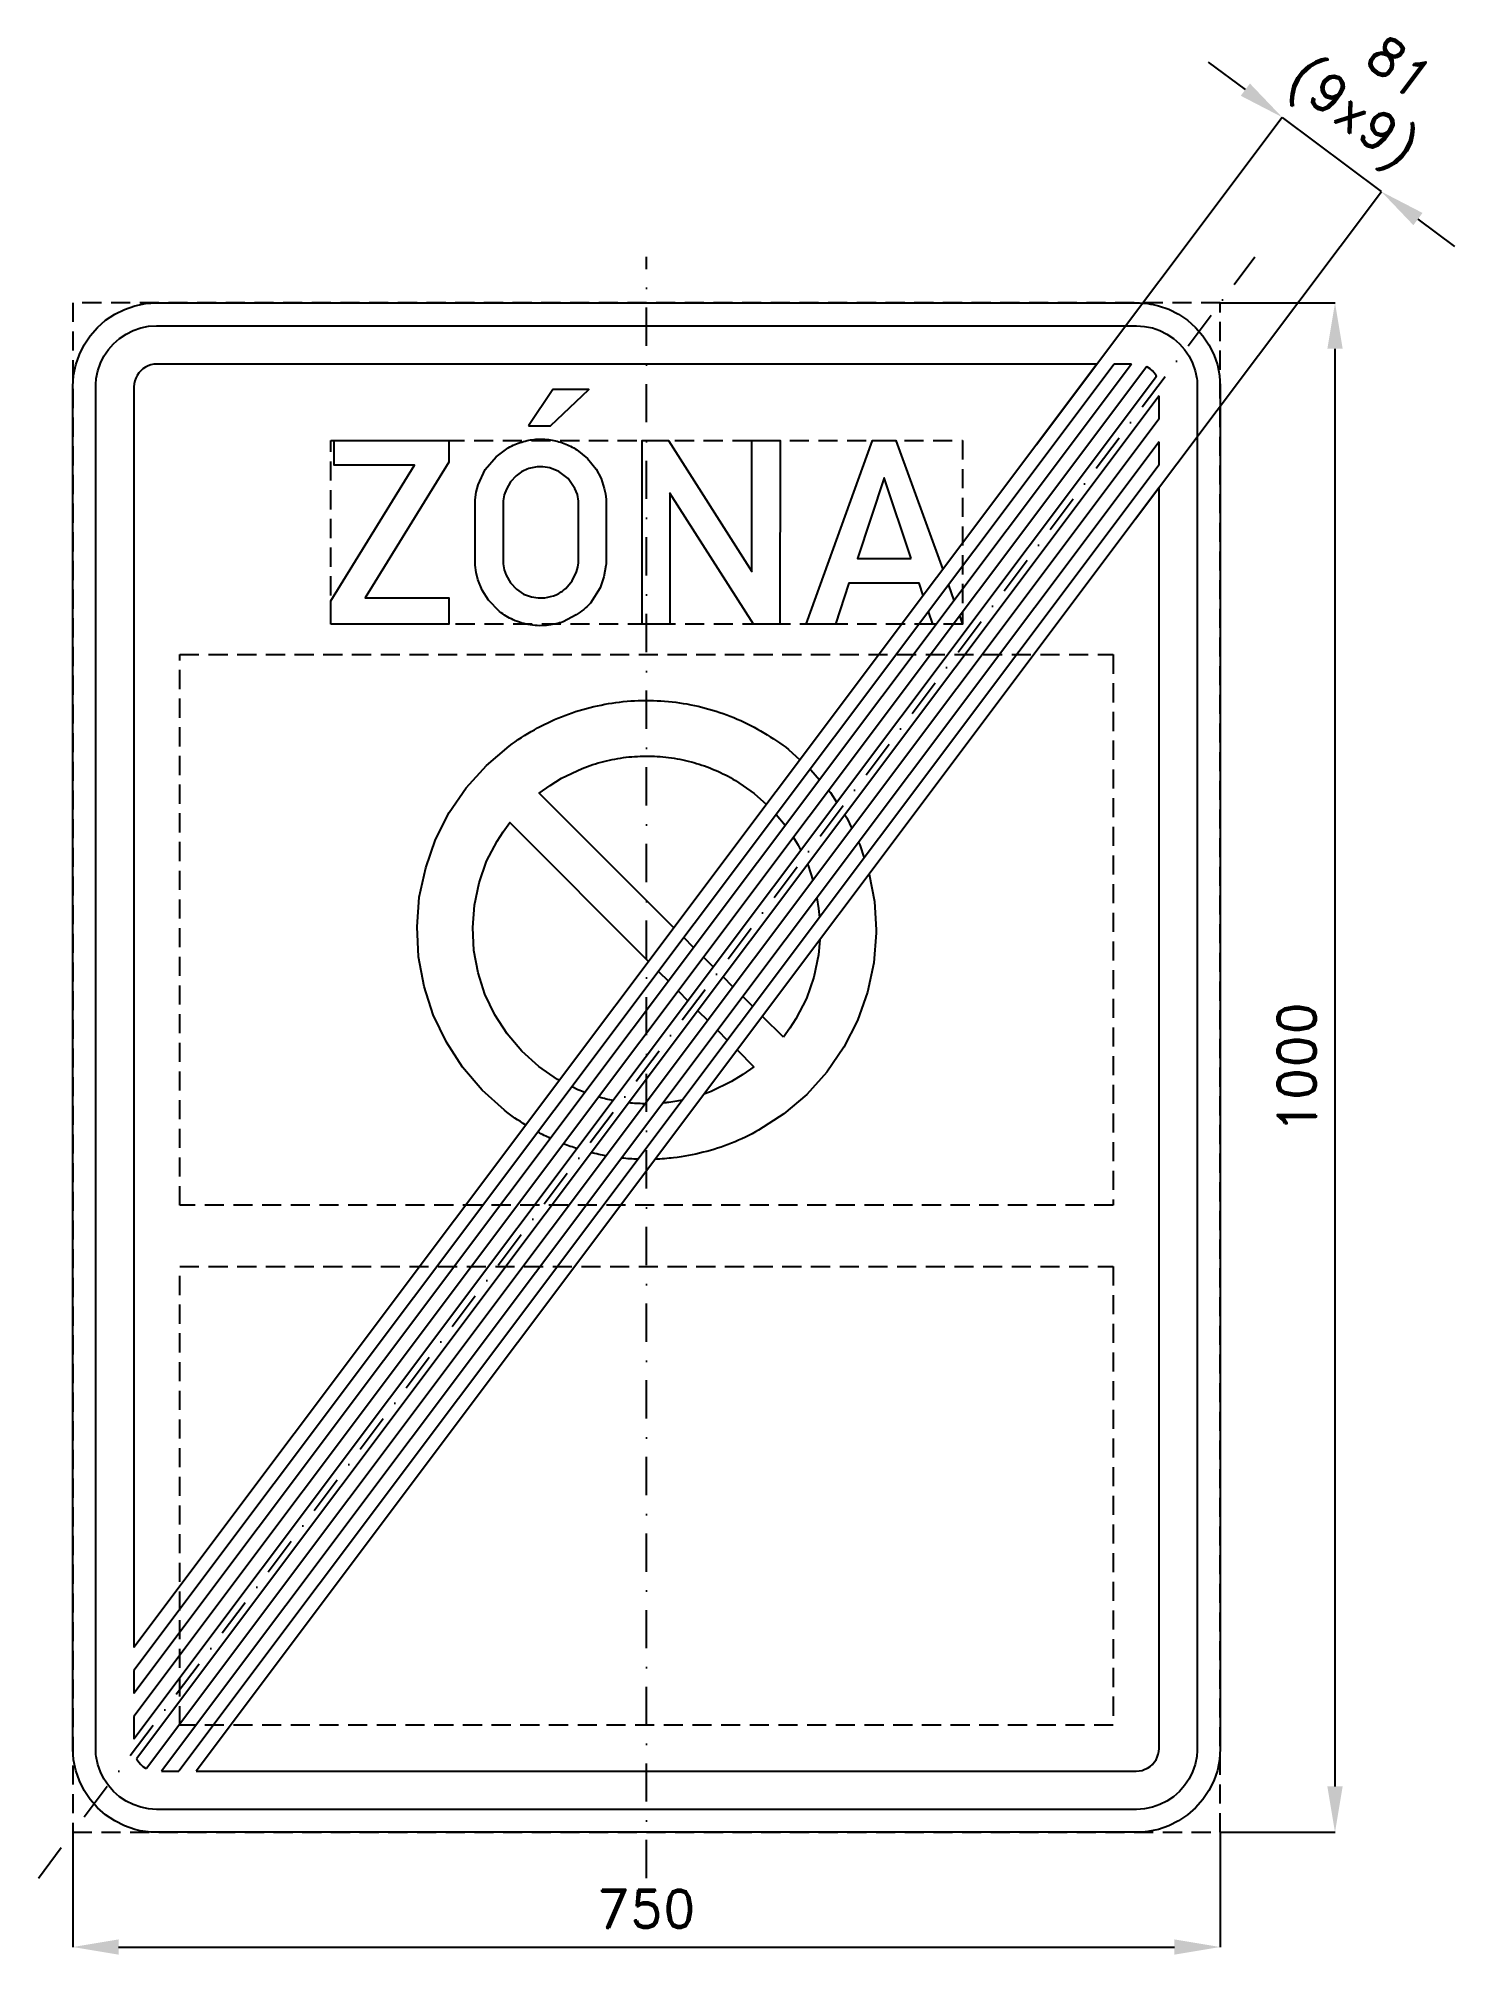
# Model space of a CAD drawing. Header units: millimetres. Extents: x -398 to 528, y -580 to 673.
import ezdxf

# ---------------------------------------------------------------- set-up
doc = ezdxf.new("R2010")
doc.units = ezdxf.units.MM
doc.header["$LTSCALE"] = 5
doc.linetypes.add('ČERCHOVANÁX2', pattern=[2, 1, -0.5, 0, -0.5])
doc.linetypes.add('ČÁRKOVANÁX2', pattern=[1.5, 1, -0.5])
doc.layers.add('Kóty', color=2, linetype='Continuous')
doc.layers.add('Značka', color=7, linetype='Continuous')
doc.styles.get("Standard").update_dxf_attribs({"font": 'romand.shx', "height": 25})
doc.dimstyles.get("Standard").update_dxf_attribs({"dimtxt": 25, "dimasz": 30, "dimexe": 0.18, "dimexo": 0.0625, "dimgap": 12.5, "dimtad": 1, "dimdec": 0, "dimzin": 0, "dimdsep": 46, "dimtxsty": 'Standard', "dimcen": 0.09, "dimadec": 0, "dimazin": 0, "dimtfac": 1, "dimtdec": 0, "dimtofl": 0, "dimtmove": 0, "dimatfit": 3, "dimfxl": 1, "dimtolj": 1, "dimtzin": 0, "dimarcsym": 0})

# ---------------------------------------------------------------- blocks, each defined once
blk = doc.blocks.new('*D0')
at = {"layer": 'Defpoints', "color": 0, "transparency": 16777216}
for p in [(-375, -500), (375, -500), (375, -575)]:
    blk.add_point(p, dxfattribs=at)
at = {"layer": 'Kóty', "color": 0, "lineweight": -2, "transparency": 16777216}
for p, q in [((-375, -500.0625), (-375, -575.18)), ((375, -500.0625), (375, -575.18)), ((-345, -575), (345, -575))]:
    blk.add_line(p, q, dxfattribs=at)
at = {"layer": 'Kóty', "color": 0, "transparency": 16777216}
for points in [[(-345, -570), (-345, -580), (-375, -575)], [(345, -570), (345, -580), (375, -575)]]:
    blk.add_solid(points, dxfattribs=at)
at = {"layer": 'Kóty', "color": 0, "transparency": 16777216, "insert": (0, -550), "char_height": 25, "attachment_point": 5}
blk.add_mtext('\\A1;750', dxfattribs=at)
blk = doc.blocks.new('*D1')
at = {"layer": 'Defpoints', "color": 0, "transparency": 16777216}
for p in [(375, 500), (450, 500), (375, -500)]:
    blk.add_point(p, dxfattribs=at)
at = {"layer": 'Kóty', "color": 0, "lineweight": -2, "transparency": 16777216}
for p, q in [((375.0625, 500), (450.18, 500)), ((450, -470), (450, 470)), ((375.0625, -500), (450.18, -500))]:
    blk.add_line(p, q, dxfattribs=at)
at = {"layer": 'Kóty', "color": 0, "transparency": 16777216}
for points in [[(445, 470), (455, 470), (450, 500)], [(445, -470), (455, -470), (450, -500)]]:
    blk.add_solid(points, dxfattribs=at)
at = {"layer": 'Kóty', "color": 0, "transparency": 16777216, "insert": (425, 0), "char_height": 25, "attachment_point": 5, "rotation": 90}
blk.add_mtext('\\A1;1000', dxfattribs=at)

msp = doc.modelspace()

# ---------------------------------------------------------------- linework, layer by layer
at = {"color": 3}
for p, q in [((316.9, 460), (-335, -409.2)), ((305.6, 460), (-335, -394.2)), ((294.4, 460), (-335, -379.2)), ((326.9, 458.3), (-335, -424.2)), ((333.3, 451.9), (-335, -439.2)), ((335, 439.2), (-333.3, -451.9)), ((335, 424.2), (-326.9, -458.3)), ((335, 409.2), (-316.9, -460)), ((335, 394.2), (-305.6, -460)), ((335, 379.2), (-294.4, -460))]:
    msp.add_line(p, q, dxfattribs=at)
msp.add_lwpolyline([(-320, -485), (-320.2, -485), (-320.3, -485), (-325.5, -484.6), (-330.6, -483.6), (-335.5, -481.9), (-340.1, -479.6), (-344.4, -476.7), (-348.3, -473.3), (-351.7, -469.4), (-354.6, -465.1), (-356.9, -460.5), (-358.6, -455.6), (-359.7, -450.5, -0.036755), (-360, -445.3), (-360, -445.2), (-360, -445), (-360, 445), (-360, 445.2), (-360, 445.3, -0.032191), (-359.6, 450.5), (-358.6, 455.6), (-356.9, 460.5), (-354.6, 465.1), (-351.7, 469.4), (-348.3, 473.3), (-344.4, 476.7), (-340.1, 479.6), (-335.5, 481.9), (-330.6, 483.6), (-325.5, 484.7), (-320.3, 485), (-320.2, 485), (-320, 485), (320, 485), (320.2, 485), (320.3, 485), (325.5, 484.6), (330.6, 483.6), (335.5, 481.9), (340.1, 479.6), (344.4, 476.7), (348.3, 473.3), (351.7, 469.4), (354.6, 465.1), (356.9, 460.5), (358.6, 455.6), (359.7, 450.5, -0.036755), (360, 445.3), (360, 445.2), (360, 445), (360, -445), (360, -445.2), (360, -445.3, -0.032191), (359.6, -450.5), (358.6, -455.6), (356.9, -460.5), (354.6, -465.1), (351.7, -469.4), (348.3, -473.3), (344.4, -476.7), (340.1, -479.6), (335.5, -481.9), (330.6, -483.6), (325.5, -484.7), (320.3, -485), (320.2, -485), (320, -485), (-320, -485)], format="xyb", dxfattribs=at)
for points in [[(294.4, 460), (-320, 460), (-320.1, 460), (-320.1, 460), (-322.1, 459.9), (-324, 459.5), (-325.8, 458.8), (-327.5, 458), (-329.2, 456.9), (-330.6, 455.6), (-331.9, 454.2), (-333, 452.5), (-333.8, 450.8), (-334.5, 449), (-334.9, 447.1), (-335, 445.1), (-335, 445.1), (-335, 445), (-335, -379.2)], [(316.9, 460), (305.6, 460)], [(333.3, 451.9), (333, 452.5), (331.9, 454.2), (330.6, 455.6), (329.2, 456.9), (327.5, 458), (326.9, 458.3)], [(335, 424.2), (335, 439.2)], [(335, 394.2), (335, 409.2)], [(-294.4, -460), (320, -460), (320.1, -460), (320.1, -460), (322.1, -459.9), (324, -459.5), (325.8, -458.8), (327.5, -458), (329.2, -456.9), (330.6, -455.6), (331.9, -454.2), (333, -452.5), (333.8, -450.8), (334.5, -449), (334.9, -447.1), (335, -445.1), (335, -445.1), (335, -445), (335, 379.2)], [(-335, -394.2), (-335, -409.2)], [(-335, -424.2), (-335, -439.2)], [(-333.3, -451.9), (-333, -452.5), (-331.9, -454.2), (-330.6, -455.6), (-329.2, -456.9), (-327.5, -458), (-326.9, -458.3)], [(-316.9, -460), (-305.6, -460)]]:
    msp.add_lwpolyline(points, dxfattribs=at)
at = {"layer": 'Kóty'}
for p, q in [((391.4, 639.4), (367.4, 657.4)), ((254.9, 407.3), (415.5, 621.5)), ((319.7, 358.7), (480.3, 572.9)), ((504.2, 554.8), (528.2, 536.8))]:
    msp.add_line(p, q, dxfattribs=at)
at = {"layer": 'Kóty', "color": 2}
msp.add_lwpolyline([(415.4, 621.3), (480.2, 572.8)], dxfattribs=at)
at = {"layer": 'Kóty'}
for points in [[(394.4, 643.4), (388.4, 635.4), (415.4, 621.4)], [(507.2, 558.8), (501.2, 550.8), (480.2, 572.8)]]:
    msp.add_solid(points, dxfattribs=at)
at = {"layer": 'Značka', "color": 6, "linetype": 'ČERCHOVANÁX2', "ltscale": 5}
msp.add_line((-397.5, -530), (397.5, 530), dxfattribs=at)
msp.add_lwpolyline([(0, -530), (0, 530)], dxfattribs=at)
at = {"layer": 'Značka', "color": 3}
for points in [[(-320, -500), (-320.2, -500), (-320.4, -500, -0.032184), (-327.5, -499.5, -0.035432), (-334.5, -498.1), (-341.2, -495.8), (-347.6, -492.6), (-353.5, -488.6), (-358.8, -483.9), (-363.6, -478.6), (-367.5, -472.6), (-370.7, -466.3), (-373, -459.5), (-374.5, -452.5), (-375, -445.4), (-375, -445.2), (-375, -445), (-375, 445), (-375, 445.2), (-375, 445.4), (-374.5, 452.5), (-373, 459.5), (-370.7, 466.3), (-367.5, 472.6), (-363.6, 478.5), (-358.8, 483.9), (-353.5, 488.6), (-347.6, 492.6), (-341.2, 495.7), (-334.5, 498), (-327.5, 499.5, -0.036737), (-320.4, 500), (-320.2, 500), (-320, 500), (320, 500), (320.3, 500), (320.5, 500, -0.03219), (327.6, 499.5, -0.035456), (334.6, 498), (341.3, 495.8), (347.7, 492.6), (353.6, 488.6), (358.9, 483.9), (363.7, 478.5), (367.6, 472.6), (370.8, 466.3), (373.1, 459.5), (374.6, 452.5), (375, 445.4), (375, 445.2), (375, 445), (375, -445), (375, -445.2), (375, -445.4), (374.5, -452.5), (373.1, -459.5), (370.8, -466.3), (367.6, -472.6), (363.6, -478.6), (358.9, -483.9), (353.6, -488.6), (347.7, -492.6), (341.3, -495.7), (334.6, -498.1), (327.6, -499.5, -0.036759), (320.5, -500), (320.3, -500), (320, -500), (-320, -500)], [(-112.1, 369.2), (-112, 370.2), (-111.9, 371.2), (-111.3, 376.2), (-110, 381.1), (-105.4, 391), (-98.3, 399.4), (-90.5, 405.2, -0.059975), (-81.5, 409, -0.057357), (-72.3, 410.8, -0.057563), (-62.9, 410.4, -0.0569), (-53.9, 408.1, -0.057544), (-45.6, 403.9), (-38.6, 398.3), (-33, 391.2), (-29.7, 385.2), (-27.6, 378.7), (-26.9, 375.1), (-26.4, 371.5), (-26.4, 370.9), (-26.3, 370.3), (-26.3, 330.1), (-26.4, 329.2), (-26.5, 328.3), (-27.8, 320.9), (-30.3, 313.7), (-36.7, 303.7, -0.07306), (-45.9, 296), (-54.5, 291.5, -0.059841), (-64, 289.3, -0.071107), (-75.8, 289.4, -0.074174), (-87.1, 292.8, -0.066048), (-96, 298.2), (-103.2, 305.7), (-107.4, 312.1), (-110.2, 319.1), (-111.3, 323.8), (-111.9, 328.6), (-112, 329.7), (-112.1, 330.8), (-112.1, 369.2)], [(-93.8, 369.2), (-93.8, 330.8), (-93.7, 330), (-93.7, 329.3), (-93, 325.5), (-91.8, 321.9), (-89, 317), (-85, 312.8), (-80.4, 309.6), (-75.2, 307.7), (-70.9, 307.1, 0.044547), (-66.5, 307.2, 0.07388), (-59.1, 309.2, 0.084915), (-52.8, 313.3), (-48.5, 318.2), (-45.7, 324.1), (-44.9, 327.1), (-44.5, 330.1), (-44.5, 330.5), (-44.5, 330.9), (-44.5, 369.1), (-44.5, 369.8), (-44.5, 370.4), (-45.2, 374.6), (-46.8, 378.6), (-51.2, 385.1), (-57.4, 389.8), (-63.1, 392.1, 0.066664), (-69.4, 392.8, 0.088524), (-77.9, 391.3, 0.098146), (-85.2, 386.9), (-88.9, 382.9), (-91.6, 378.2), (-93, 374.4), (-93.7, 370.5), (-93.7, 369.8), (-93.8, 369.2)]]:
    msp.add_lwpolyline(points, format="xyb", dxfattribs=at)
msp.add_lwpolyline([(-320, -500), (-320.2, -500), (-320.4, -500, -0.032184), (-327.5, -499.5, -0.035438), (-334.5, -498.1), (-341.2, -495.8), (-347.6, -492.6), (-353.5, -488.6), (-358.8, -483.9), (-363.6, -478.6), (-367.5, -472.6), (-370.7, -466.3), (-373, -459.5), (-374.5, -452.5), (-375, -445.4), (-375, -445.2), (-375, -445), (-375, 445), (-375, 445.2), (-375, 445.4), (-374.5, 452.5), (-373, 459.5), (-370.7, 466.3), (-367.5, 472.6), (-363.6, 478.5), (-358.8, 483.9), (-353.5, 488.6), (-347.6, 492.6), (-341.2, 495.7), (-334.5, 498), (-327.5, 499.5, -0.036737), (-320.4, 500), (-320.2, 500), (-320, 500), (320, 500), (320.3, 500), (320.5, 500, -0.032099), (327.6, 499.5, -0.035358), (334.6, 498), (341.3, 495.8), (347.7, 492.6), (353.6, 488.6), (358.9, 483.9), (363.7, 478.5), (367.6, 472.6), (370.8, 466.3), (373.1, 459.5), (374.6, 452.5), (375, 445.4), (375, 445.2), (375, 445), (375, -445), (375, -445.2), (375, -445.4), (374.5, -452.5), (373.1, -459.5), (370.8, -466.3), (367.6, -472.6), (363.6, -478.6), (358.9, -483.9), (353.6, -488.6), (347.7, -492.6), (341.3, -495.7), (334.6, -498.1), (327.6, -499.5, -0.036586), (320.5, -500), (320, -500)], format="xyb", close=True, dxfattribs=at)
at = {"layer": 'Značka', "color": 6, "linetype": 'ČÁRKOVANÁX2', "ltscale": 2.5}
msp.add_lwpolyline([(-375, -500), (375, -500), (375, 500), (-375, 500)], close=True, dxfattribs=at)
at = {"layer": 'Značka', "color": 3}
for points in [[(-77.2, 419.7), (-62.7, 419.7), (-37.6, 443.3), (-61.3, 443.3), (-77.2, 419.7)], [(-206.4, 290), (-206.4, 305.1), (-151.7, 393.8), (-204.2, 393.8), (-204.2, 410), (-129.1, 410), (-129.1, 395.9), (-183.8, 307.2), (-129.1, 307.2), (-129.1, 290), (-206.4, 290)], [(-2.8, 290), (-2.8, 410), (14.4, 410), (68.9, 324.4), (68.9, 410), (87.3, 410), (87.2, 290), (69.9, 290), (15.3, 375.5), (15.3, 290), (-2.8, 290)], [(104.3, 290), (147.8, 410), (162.9, 410), (193.6, 325.6)], [(172.9, 332.8), (155.3, 385.5), (137.8, 332.8), (172.9, 332.8)], [(180.9, 308.7), (178.2, 316.8), (132.3, 316.8), (123.5, 290), (104.3, 290)], [(197.3, 315.4), (200.9, 305.4)], [(189.4, 290), (187.2, 290), (184.4, 298.3)], [(204.6, 295.3), (206.5, 290), (200.6, 290)]]:
    msp.add_lwpolyline(points, dxfattribs=at)
at = {"layer": 'Značka', "color": 6, "linetype": 'ČÁRKOVANÁX2', "ltscale": 2.5}
for points in [[(-206.4, 290), (-206.4, 410), (206.5, 410), (206.5, 290), (-206.4, 290)], [(-305, -90), (-305, 270), (305, 270), (305, -90), (-305, -90)], [(-305, -430), (-305, -130), (305, -130), (305, -430), (-305, -430)]]:
    msp.add_lwpolyline(points, dxfattribs=at)
at = {"layer": 'Značka', "color": 1}
for points in [[(-78.8, -37.6, -0.030019), (-92.9, -27.9), (-107.4, -14.7), (-120.2, 0.2), (-130.8, 16.7), (-139.4, 34.4), (-145.4, 53.1), (-149, 72.4), (-150, 92), (-148.5, 111.5), (-144.3, 130.7), (-137.9, 149.2), (-128.9, 166.7), (-117.8, 182.9), (-104.6, 197.5), (-89.8, 210.2, -0.034399), (-73.3, 220.9, -0.034394), (-55.6, 229.4, -0.034409), (-36.9, 235.4, -0.034404), (-17.6, 239, -0.034412), (2, 240, -0.034419), (21.6, 238.5, -0.034431), (40.8, 234.4, -0.034399), (59.3, 227.9, -0.034383), (76.7, 218.9, -0.034427), (92.9, 207.9), (100.3, 201.2)], [(150, 90), (150, 89), (150, 88), (148.5, 68.5), (144.4, 49.3), (138, 30.7), (129, 13.3), (117.9, -2.9), (104.7, -17.5), (89.8, -30.3), (73.3, -40.9, -0.034366), (55.6, -49.4, -0.034425), (37, -55.4, -0.034432), (17.7, -59, -0.021086), (5.7, -59.9, -0.021086)], [(-62.8, -46.3, -0.015951), (-71, -42.2)], [(-45.3, -53, -0.016598), (-54.3, -49.9)], [(-26.4, -57.7, -0.017394), (-36.1, -55.6)], [(-5.6, -59.9, -0.01871), (-16.2, -59.2)]]:
    msp.add_lwpolyline(points, format="xyb", dxfattribs=at)
at = {"layer": 'Značka', "color": 5}
for points in [[(17.9, 91.4), (-70.1, 179.4), (-62.9, 184.5), (-55.5, 189.2), (-42.1, 195.6, -0.034603), (-27.9, 200.1, -0.03387), (-13.3, 202.9, -0.034451), (1.5, 203.6, -0.034557), (16.3, 202.5, -0.034418), (30.9, 199.4, -0.03439), (44.9, 194.5, -0.034382), (58.1, 187.7), (70.4, 179.3), (78.4, 172)], [(70.2, 0.6), (63, -4.5), (55.6, -9.2), (42.2, -15.6, -0.011193), (37.7, -17.3, -0.011193)], [(-40.3, -16.3, -0.011198), (-44.8, -14.5), (-48.7, -12.5)], [(-21.8, -21.6, -0.021553), (-30.8, -19.4, -0.001193), (-31.3, -19.2)], [(-0.8, -23.6, -0.001562), (-1.5, -23.6, -0.02374), (-11.7, -23.1)], [(23.5, -21.2, -0.023263), (13.4, -22.9, -0.006086), (10.8, -23.2)]]:
    msp.add_lwpolyline(points, format="xyb", dxfattribs=at)
at = {"layer": 'Značka', "color": 1}
for points in [[(107, 195.1), (107.5, 194.7), (113.1, 188.2)], [(119.1, 181.2), (120.3, 179.8), (124.4, 173.3)], [(129.6, 165.3), (130.9, 163.3), (134.2, 156.4)], [(138.6, 147.3), (139.4, 145.6), (142.2, 137)], [(145.5, 126.5), (149, 108.6), (150, 90)]]:
    msp.add_lwpolyline(points, dxfattribs=at)
at = {"layer": 'Značka', "color": 5}
for points in [[(84.7, 165.4), (90.7, 158.5)], [(-56.8, -8.3), (-58.1, -7.7), (-70.4, 0.7), (-81.4, 10.7), (-91.1, 22), (-99.1, 34.5), (-105.6, 47.9), (-110.1, 62), (-112.9, 76.6), (-113.6, 91.5), (-112.5, 106.3), (-109.3, 120.8), (-104.5, 134.9), (-97.6, 148.1), (-93.7, 154.2), (-89.4, 160.2), (1.4, 69.4)], [(96, 150.5), (99.2, 145.5), (100.9, 142)], [(105.3, 132.9), (105.7, 132.1), (108.8, 122.5)], [(111.4, 111), (112.5, 104.1), (113, 98.2)], [(30.8, 78.5), (24.4, 85)], [(113.3, 83.5), (112.5, 73.7), (109.4, 59.2), (104.6, 45.1), (97.7, 31.9), (93.7, 25.8), (89.5, 19.8)], [(7.9, 62.9), (14.3, 56.5)], [(43.7, 65.7), (37.2, 72.1)], [(56.5, 52.8), (50.1, 59.3)], [(20.7, 50.1), (27.1, 43.6)], [(69.4, 40), (62.9, 46.4)], [(33.6, 37.2), (40, 30.8)], [(89.5, 19.8), (75.8, 33.5)], [(46.4, 24.4), (52.8, 17.9)], [(59.3, 11.5), (70.2, 0.6)]]:
    msp.add_lwpolyline(points, dxfattribs=at)

# ---------------------------------------------------------------- texts
at = {"layer": 'Kóty', "color": 2, "insert": (457, 696.4), "char_height": 25, "attachment_point": 1, "rotation": 323.1299}
msp.add_mtext_dynamic_manual_height_columns('\\pi32.16579;81\\P\\pi1.21341;(9x9)', width=97.665, gutter_width=125, heights=[0], dxfattribs=at)

# ---------------------------------------------------------------- dimensions: what is measured, and where the dimension line sits
at = {"layer": 'Kóty'}
dim = msp.add_linear_dim(base=(450, 500), p1=(375, -500), p2=(375, 500), angle=90, dimstyle='Standard', dxfattribs=at)
dim.commit()
dim.dimension.update_dxf_attribs({"geometry": '*D1', "text_midpoint": (425, 0)})
dim = msp.add_linear_dim(base=(375, -575), p1=(-375, -500), p2=(375, -500), dimstyle='Standard', dxfattribs=at)
dim.commit()
dim.dimension.update_dxf_attribs({"geometry": '*D0', "text_midpoint": (0, -550)})

doc.saveas('drawing.dxf')
